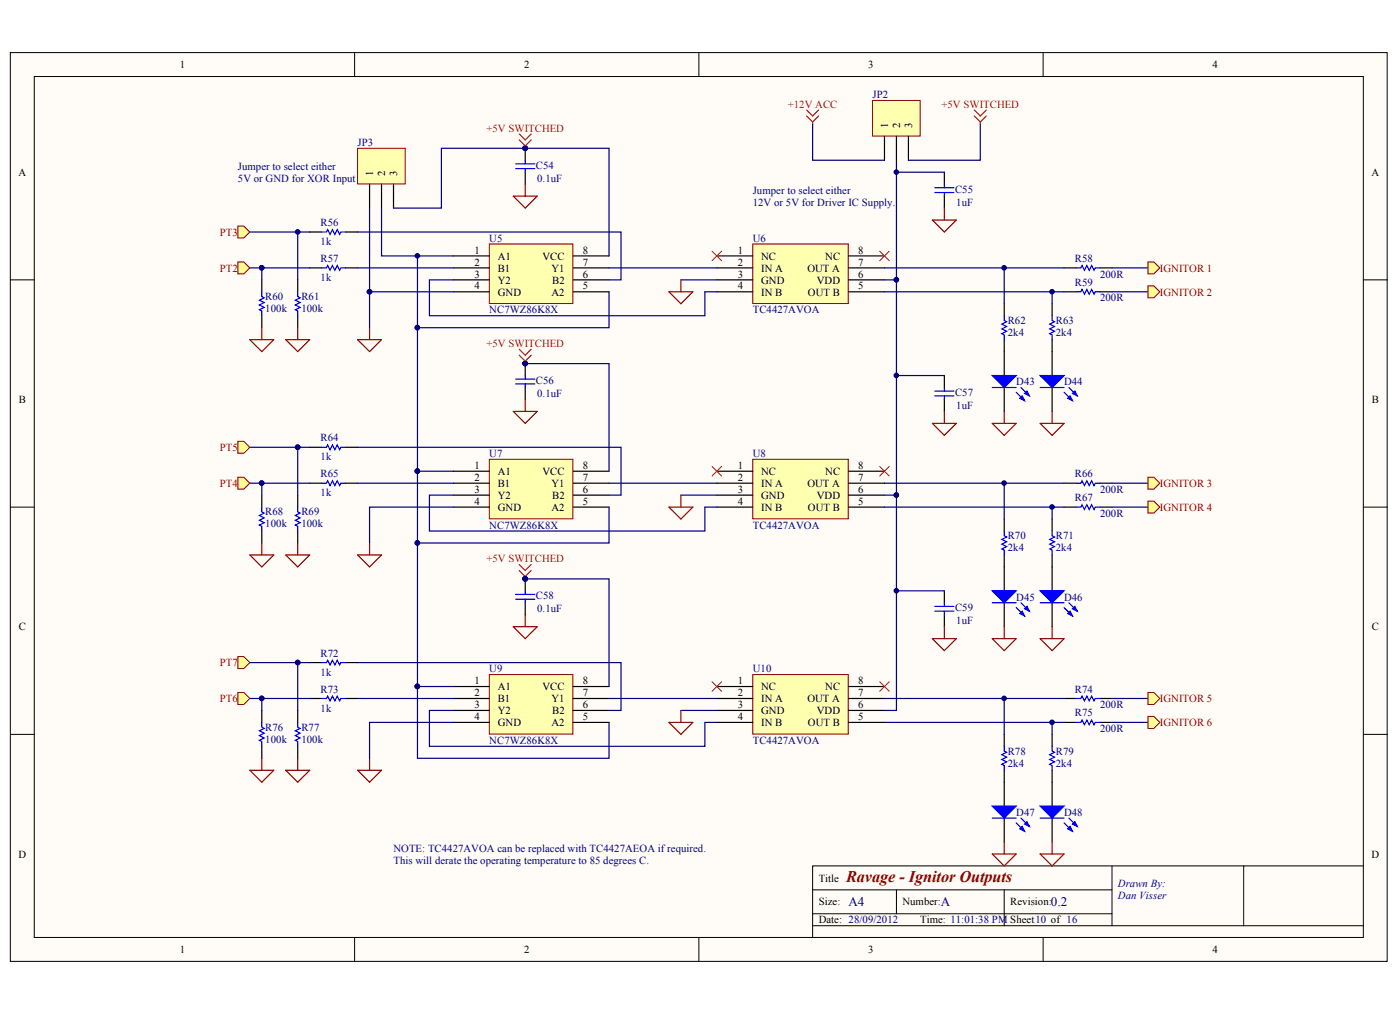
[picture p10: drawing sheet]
<svg xmlns="http://www.w3.org/2000/svg" width="281mm" height="204mm" viewBox="0 0 281 204" stroke-linecap="round" stroke-linejoin="round" font-family="sans-serif">
<defs><g id="words">
<text font-size="3.3" fill="#800000" x="169.7" y="176.8">Ravage - Ignitor Outputs</text>
<g font-size="2.6" fill="#000080">
<text x="170.2" y="181.7">A4</text>
<text x="188.7" y="181.7">A</text>
<text x="210.8" y="181.7">0.2</text>
</g>
<g font-size="2.2">
<text x="36.1" y="13.7">1</text>
<text x="105.1" y="13.7">2</text>
<text x="174.2" y="13.7">3</text>
<text x="243.2" y="13.7">4</text>
<text x="178.1" y="25.7" transform="rotate(-90 178.1 25.7)">1</text>
<text x="180.5" y="25.7" transform="rotate(-90 180.5 25.7)">2</text>
<text x="182.9" y="25.7" transform="rotate(-90 182.9 25.7)">3</text>
<text x="3.7" y="35.3">A</text>
<text x="74.9" y="35.3" transform="rotate(-90 74.9 35.3)">1</text>
<text x="77.3" y="35.3" transform="rotate(-90 77.3 35.3)">2</text>
<text x="79.7" y="35.3" transform="rotate(-90 79.7 35.3)">3</text>
<text x="275.1" y="35.3">A</text>
<text x="95.1" y="50.8">1</text>
<text x="95.1" y="53.3">2</text>
<text x="99.8" y="52">A1</text>
<text x="108.8" y="52">VCC</text>
<text x="116.9" y="53.3">7</text>
<text x="116.9" y="50.8">8</text>
<text x="148" y="50.8">1</text>
<text x="148" y="53.3">2</text>
<text x="152.7" y="52">NC</text>
<text x="165.5" y="52">NC</text>
<text x="172.1" y="53.3">7</text>
<text x="172.1" y="50.8">8</text>
<text x="95.1" y="55.7">3</text>
<text x="95.1" y="58">4</text>
<text x="99.8" y="54.4">B1</text>
<text x="99.8" y="56.8">Y2</text>
<text x="99.8" y="59.3">GND</text>
<text x="110.6" y="59.3">A2</text>
<text x="110.6" y="54.4">Y1</text>
<text x="110.7" y="56.8">B2</text>
<text x="116.9" y="58">5</text>
<text x="116.9" y="55.7">6</text>
<text x="148" y="55.7">3</text>
<text x="148" y="58">4</text>
<text x="152.7" y="54.4">IN A</text>
<text x="152.7" y="56.8">GND</text>
<text x="152.7" y="59.3">IN B</text>
<text x="161.9" y="54.4">OUT A</text>
<text x="162.1" y="59.3">OUT B</text>
<text x="163.8" y="56.8">VDD</text>
<text x="172.1" y="58">5</text>
<text x="172.1" y="55.7">6</text>
<text x="3.8" y="80.8">B</text>
<text x="275.2" y="80.8">B</text>
<text x="95.1" y="94">1</text>
<text x="99.8" y="95.2">A1</text>
<text x="108.8" y="95.2">VCC</text>
<text x="116.9" y="94">8</text>
<text x="148" y="94">1</text>
<text x="152.7" y="95.2">NC</text>
<text x="165.5" y="95.2">NC</text>
<text x="172.1" y="94">8</text>
<text x="95.1" y="96.4">2</text>
<text x="95.1" y="98.8">3</text>
<text x="95.1" y="101.2">4</text>
<text x="99.8" y="97.6">B1</text>
<text x="99.8" y="100">Y2</text>
<text x="110.6" y="97.6">Y1</text>
<text x="110.7" y="100">B2</text>
<text x="116.9" y="101.2">5</text>
<text x="116.9" y="98.8">6</text>
<text x="116.9" y="96.4">7</text>
<text x="148" y="96.4">2</text>
<text x="148" y="98.8">3</text>
<text x="148" y="101.2">4</text>
<text x="152.7" y="97.6">IN A</text>
<text x="152.7" y="100">GND</text>
<text x="161.9" y="97.6">OUT A</text>
<text x="163.8" y="100">VDD</text>
<text x="172.1" y="101.2">5</text>
<text x="172.1" y="98.8">6</text>
<text x="172.1" y="96.4">7</text>
<text x="99.8" y="102.4">GND</text>
<text x="110.6" y="102.4">A2</text>
<text x="152.7" y="102.4">IN B</text>
<text x="162.1" y="102.4">OUT B</text>
<text x="3.8" y="126.4">C</text>
<text x="275.2" y="126.4">C</text>
<text x="95.1" y="137.2">1</text>
<text x="116.9" y="137.2">8</text>
<text x="148" y="137.2">1</text>
<text x="172.1" y="137.2">8</text>
<text x="95.1" y="139.6">2</text>
<text x="95.1" y="142">3</text>
<text x="99.8" y="138.4">A1</text>
<text x="99.8" y="140.8">B1</text>
<text x="99.8" y="143.2">Y2</text>
<text x="108.8" y="138.4">VCC</text>
<text x="110.6" y="140.8">Y1</text>
<text x="110.7" y="143.2">B2</text>
<text x="116.9" y="142">6</text>
<text x="116.9" y="139.6">7</text>
<text x="148" y="139.6">2</text>
<text x="148" y="142">3</text>
<text x="152.7" y="138.4">NC</text>
<text x="152.7" y="140.8">IN A</text>
<text x="152.7" y="143.2">GND</text>
<text x="161.9" y="140.8">OUT A</text>
<text x="163.8" y="143.2">VDD</text>
<text x="165.5" y="138.4">NC</text>
<text x="172.1" y="142">6</text>
<text x="172.1" y="139.6">7</text>
<text x="95.1" y="144.4">4</text>
<text x="99.8" y="145.6">GND</text>
<text x="110.6" y="145.6">A2</text>
<text x="116.9" y="144.4">5</text>
<text x="148" y="144.4">4</text>
<text x="152.7" y="145.6">IN B</text>
<text x="162.1" y="145.6">OUT B</text>
<text x="172.1" y="144.4">5</text>
<text x="3.7" y="171.9">D</text>
<text x="275.1" y="171.9">D</text>
<text x="164.2" y="176.8">Title</text>
<text x="164.2" y="181.5">Size:</text>
<text x="164.2" y="185.2">Date: 28/09/2012</text>
<text x="181" y="181.5">Number:</text>
<text x="184.6" y="185.2">Time: 11:01:38 PM Sheet10 of 16</text>
<text x="202.6" y="181.5">Revision:</text>
<text x="36.1" y="191.2">1</text>
<text x="105.1" y="191.2">2</text>
<text x="174.2" y="191.2">3</text>
<text x="243.2" y="191.2">4</text>
</g>
<g font-size="2.2" fill="#f00">
<text x="158" y="21.6">+12V ACC</text>
<text x="188.8" y="21.6">+5V SWITCHED</text>
<text x="97.6" y="26.4">+5V SWITCHED</text>
<text x="97.6" y="69.6">+5V SWITCHED</text>
<text x="97.6" y="112.7">+5V SWITCHED</text>
</g>
<g font-size="2.2" fill="#000080">
<text x="175" y="19.7">JP2</text>
<text x="71.7" y="29.3">JP3</text>
<text x="47.7" y="34.1">Jumper to select either</text>
<text x="107.5" y="33.8">C54</text>
<text x="47.7" y="36.4">5V or GND for XOR Input</text>
<text x="107.7" y="36.4">0.1uF</text>
<text x="151" y="38.9">Jumper to select either</text>
<text x="151" y="41.3">12V or 5V for Driver IC Supply.</text>
<text x="191.6" y="38.6">C55</text>
<text x="191.8" y="41.3">1uF</text>
<text x="64.3" y="45.3">R56</text>
<text x="64.3" y="49.2">1k</text>
<text x="64.3" y="52.5">R57</text>
<text x="98.1" y="48.4">U5</text>
<text x="151" y="48.4">U6</text>
<text x="215.6" y="52.5">R58</text>
<text x="64.3" y="56.4">1k</text>
<text x="215.6" y="57.3">R59</text>
<text x="220.6" y="55.7">200R</text>
<text x="53.2" y="62.6">100k</text>
<text x="53.2" y="60.2">R60</text>
<text x="60.4" y="62.6">100k</text>
<text x="60.4" y="60.2">R61</text>
<text x="98.1" y="62.8">NC7WZ86K8X</text>
<text x="151" y="62.8">TC4427AVOA</text>
<text x="202.1" y="65">R62</text>
<text x="211.8" y="65">R63</text>
<text x="220.6" y="60.4">200R</text>
<text x="202.1" y="67.4">2k4</text>
<text x="211.8" y="67.4">2k4</text>
<text x="107.5" y="77">C56</text>
<text x="203.8" y="77.2">D43</text>
<text x="213.4" y="77.2">D44</text>
<text x="107.7" y="79.6">0.1uF</text>
<text x="191.6" y="79.4">C57</text>
<text x="191.8" y="82">1uF</text>
<text x="64.3" y="88.5">R64</text>
<text x="64.3" y="92.3">1k</text>
<text x="64.3" y="95.7">R65</text>
<text x="98.1" y="91.6">U7</text>
<text x="151" y="91.6">U8</text>
<text x="215.6" y="95.7">R66</text>
<text x="64.3" y="99.5">1k</text>
<text x="215.6" y="100.5">R67</text>
<text x="220.6" y="98.8">200R</text>
<text x="53.2" y="105.8">100k</text>
<text x="53.2" y="103.3">R68</text>
<text x="60.4" y="105.8">100k</text>
<text x="60.4" y="103.3">R69</text>
<text x="98.1" y="106">NC7WZ86K8X</text>
<text x="151" y="106">TC4427AVOA</text>
<text x="220.6" y="103.6">200R</text>
<text x="202.1" y="110.6">2k4</text>
<text x="202.1" y="108.2">R70</text>
<text x="211.8" y="110.6">2k4</text>
<text x="211.8" y="108.2">R71</text>
<text x="107.5" y="120.2">C58</text>
<text x="107.7" y="122.8">0.1uF</text>
<text x="191.6" y="122.6">C59</text>
<text x="191.8" y="125.2">1uF</text>
<text x="203.8" y="120.4">D45</text>
<text x="213.4" y="120.4">D46</text>
<text x="64.3" y="131.6">R72</text>
<text x="64.3" y="135.5">1k</text>
<text x="98.1" y="134.8">U9</text>
<text x="151" y="134.8">U10</text>
<text x="64.3" y="142.7">1k</text>
<text x="64.3" y="138.9">R73</text>
<text x="215.6" y="138.9">R74</text>
<text x="215.6" y="143.6">R75</text>
<text x="220.6" y="142">200R</text>
<text x="53.2" y="148.9">100k</text>
<text x="53.2" y="146.5">R76</text>
<text x="60.4" y="148.9">100k</text>
<text x="60.4" y="146.5">R77</text>
<text x="98.1" y="149.2">NC7WZ86K8X</text>
<text x="151" y="149.2">TC4427AVOA</text>
<text x="220.6" y="146.8">200R</text>
<text x="202.1" y="153.7">2k4</text>
<text x="202.1" y="151.3">R78</text>
<text x="211.8" y="153.7">2k4</text>
<text x="211.8" y="151.3">R79</text>
<text x="203.8" y="163.6">D47</text>
<text x="213.4" y="163.6">D48</text>
<text x="78.9" y="170.8">NOTE: TC4427AVOA can be replaced with TC4427AEOA if required.</text>
<text x="78.9" y="173.2">This will derate the operating temperature to 85 degrees C.</text>
<text x="224.2" y="177.9">Drawn By:</text>
<text x="224.2" y="180.3">Dan Visser</text>
</g>
<g font-size="2.2" fill="#800000">
<text x="44.1" y="47.3">PT3</text>
<text x="44.1" y="54.4">PT2</text>
<text x="232.7" y="54.4">IGNITOR 1</text>
<text x="232.7" y="59.3">IGNITOR 2</text>
<text x="44.1" y="90.4">PT5</text>
<text x="44.1" y="97.6">PT4</text>
<text x="232.7" y="97.6">IGNITOR 3</text>
<text x="232.7" y="102.4">IGNITOR 4</text>
<text x="44.1" y="133.6">PT7</text>
<text x="44.1" y="140.8">PT6</text>
<text x="232.7" y="140.8">IGNITOR 5</text>
<text x="232.7" y="145.6">IGNITOR 6</text>
</g>
</g></defs>
<g fill="#fffcf8" stroke="#000" stroke-width=".2">
<path d="M2.1 10.5h276.1v182.3h-276.1z"/>
<path d="M6.9 15.3h266.6v172.7h-266.6z"/>
</g>
<g fill="none" stroke="#000" stroke-width=".2">
<path d="M71.1 10.5v4.8M140.2 10.5v4.8M209.2 10.5v4.8M2.1 56.1h4.8M273.5 56.1h4.8M2.1 101.7h4.8M273.5 101.7h4.8M2.1 147.2h4.8M273.5 147.2h4.8M163 178.4h60M179.8 178.4v4.8M201.4 178.4v7.2"/>
<path d="M223 173.6v12M249.5 173.6h-86.5v14.4M273.5 173.6h-24v12M71.1 188v4.8M140.2 188v4.8M163 185.6h110.5M163 183.2h60M209.2 188v4.8"/>
</g>
<path d="M151 48.9h19.2v12h-19.2z" fill="#ffffb0" stroke="#800000" stroke-width=".2"/>
<path d="M143.8 51.3h7.2M143.8 53.7h7.2M143.8 56.1h7.2M143.8 58.5h7.2M170.2 51.3h7.2M170.2 53.7h7.2M170.2 56.1h7.2M170.2 58.5h7.2" fill="none" stroke="#000" stroke-width=".24"/>
<path d="M98.1 48.9h16.8v12h-16.8z" fill="#ffffb0" stroke="#800000" stroke-width=".2"/>
<path d="M90.9 51.3h7.2M90.9 53.7h7.2M90.9 56.1h7.2M90.9 58.5h7.2M115 51.3h7.2M115 53.7h7.2M115 56.1h7.2M115 58.5h7.2M213.4 53.7h2.4M213.4 58.5h2.4M220.6 53.7h2.4M220.6 58.5h2.4" fill="none" stroke="#000" stroke-width=".24"/>
<path d="M90.9 56.1h-4.8v7.2h55.3v-4.8M122.2 53.7h21.6" fill="none" stroke="#000080" stroke-width=".24"/>
<path d="M215.8 53.7h1l.2-.5 .5 1 .5-1 .5 1 .5-1 .4 1 .3-.5h.9M215.8 58.5h1l.2-.5 .5 1 .5-1 .5 1 .5-1 .4 1 .3-.5h.9" fill="none" stroke="#00f" stroke-width=".24"/>
<path d="M71.7 29.7h9.6v7.2h-9.6z" fill="#ffffb0" stroke="#800000" stroke-width=".2"/>
<path d="M74.1 36.9v4.8M76.5 36.9v4.8M78.9 36.9v4.8M105.4 29.7v2.4M105.4 34.5v2.4M189.4 34.5v2.4M189.4 39.3v2.4" fill="none" stroke="#000" stroke-width=".24"/>
<path d="M179.8 32.1v24h-2.4M179.8 34.5h9.6M74.1 41.7v16.8h16.8M74.1 58.5v7.2M76.5 41.7v9.6h14.4M78.9 41.7h9.6v-12h33.7v21.6M83.7 51.3v14.4h38.5v-7.2M136.6 56.1h7.2M177.4 53.7h36M177.4 58.5h36" fill="none" stroke="#000080" stroke-width=".24"/>
<g fill="#000080" stroke="#000080" stroke-width=".2">
<circle cx="83.7" cy="65.7" r=".46"/>
<circle cx="83.7" cy="51.3" r=".46"/>
<circle cx="105.3" cy="29.7" r=".46"/>
<circle cx="74.1" cy="58.5" r=".46"/>
<circle cx="179.8" cy="56.1" r=".46"/>
<circle cx="179.8" cy="34.5" r=".46"/>
</g>
<path d="M103.4 32.8h3.9M103.4 33.8h3.9M105.4 32.1v.7M105.4 33.8v.7M187.5 37.6h3.8M187.5 38.6h3.8M189.4 36.9v.7M189.4 38.6v.7" fill="none" stroke="#00f" stroke-width=".24"/>
<path d="M102.9 39.3h4.9l-2.4 2.4zM105.4 36.9v2.4M71.7 68.1h4.8l-2.4 2.4zM74.1 65.7v2.4" fill="none" stroke="#800000" stroke-width=".24"/>
<path d="M151 92.1h19.2v11.9h-19.2z" fill="#ffffb0" stroke="#800000" stroke-width=".2"/>
<path d="M143.8 94.5h7.2M143.8 96.9h7.2M143.8 99.3h7.2M170.2 94.5h7.2M170.2 96.9h7.2M170.2 99.3h7.2M143.8 101.7h7.2M170.2 101.7h7.2" fill="none" stroke="#000" stroke-width=".24"/>
<path d="M98.1 92.1h16.8v11.9h-16.8z" fill="#ffffb0" stroke="#800000" stroke-width=".2"/>
<g fill="none" stroke="#000" stroke-width=".24">
<path d="M52.5 56.1v2.4M59.7 56.1v2.4M62.1 46.5h2.4M62.1 53.7h2.4M69.3 46.5h2.4M69.3 53.7h2.4M52.5 63.3v2.4M59.7 63.3v2.4M105.4 72.9v2.4M105.4 77.7v2.4M189.4 75.3v2.4M52.5 99.3v2.4"/>
<path d="M59.7 99.3v2.4M62.1 96.9h2.4M62.1 89.7h2.4M69.3 96.9h2.4M69.3 89.7h2.4M90.9 94.5h7.2M90.9 96.9h7.2M90.9 99.3h7.2M115 94.5h7.2M115 96.9h7.2M115 99.3h7.2M189.4 80.1v2.4"/>
<path d="M213.4 96.9h2.4M220.6 96.9h2.4M52.5 106.5v2.4M59.7 106.5v2.4M90.9 101.7h7.2M115 101.7h7.2M213.4 101.7h2.4M220.6 101.7h2.4"/>
</g>
<g fill="none" stroke="#000080" stroke-width=".24">
<path d="M50.1 53.7h2.4v2.4M50.1 46.5h12M52.5 53.7h9.6M59.7 46.5v9.6M71.7 46.5h52.9v9.6h-2.4M71.7 53.7h19.2M105.4 72.9h16.8v21.6M179.8 75.3h9.6M50.1 89.7h9.6v9.6M50.1 96.9h2.4M59.7 89.7h2.4M62.1 96.9h-9.6v2.4"/>
<path d="M71.7 89.7h52.9v9.6h-2.4M71.7 96.9h19.2M90.9 99.3h-4.8v7.2h55.3v-4.8M90.9 94.5h-7.2v14.4h38.5v-7.2M122.2 96.9h21.6M136.6 99.3h7.2M177.4 96.9h36M90.9 101.7h-16.8v7.2M177.4 101.7h36"/>
</g>
<g fill="none" stroke="#00f" stroke-width=".24">
<path d="M52.5 58.5v1l.5 .2-1 .5 1 .5-1 .4 1 .5-1 .5 .5 .2v1M59.7 58.5v1l.5 .2-1 .5 1 .5-1 .4 1 .5-1 .5 .5 .2v1M64.5 46.5h1l.2-.5 .5 1 .5-1 .5 1 .4-1 .5 1 .3-.5h.9M64.5 53.7h1l.2-.5 .5 1 .5-1 .5 1 .4-1 .5 1 .3-.5h.9M103.4 76h3.9M103.4 77h3.9M105.4 75.3v.7M105.4 77v.7M187.5 78.4h3.8M187.5 79.4h3.8M189.4 77.7v.7M189.4 79.4v.7"/>
<path d="M64.5 89.7h1l.2-.5 .5 1 .5-1 .5 1 .4-1 .5 1 .3-.5h.9M64.5 96.9h1l.2-.5 .5 1 .5-1 .5 1 .4-1 .5 1 .3-.5h.9M215.8 96.9h1l.2-.5 .5 1 .5-1 .5 1 .5-1 .4 1 .3-.5h.9M52.5 101.7v.9l.5 .3-1 .5 1 .4-1 .5 1 .5-1 .5 .5 .2v1M59.7 101.7v.9l.5 .3-1 .5 1 .4-1 .5 1 .5-1 .5 .5 .2v1M215.8 101.7h1l.2-.5 .5 1 .5-1 .5 1 .5-1 .4 1 .3-.5h.9"/>
</g>
<g fill="#000080" stroke="#000080" stroke-width=".2">
<circle cx="105.3" cy="72.9" r=".46"/>
<circle cx="179.8" cy="75.3" r=".46"/>
<circle cx="83.7" cy="94.5" r=".46"/>
<circle cx="83.7" cy="108.8" r=".46"/>
<circle cx="52.5" cy="53.7" r=".46"/>
<circle cx="59.7" cy="46.5" r=".46"/>
<circle cx="52.5" cy="96.9" r=".46"/>
<circle cx="59.7" cy="89.7" r=".46"/>
<circle cx="105.3" cy="29.7" r=".46"/>
</g>
<path d="M50.1 68.1h4.8l-2.4 2.4zM52.5 65.7v2.4M57.3 68.1h4.8l-2.4 2.4zM59.7 65.7v2.4M102.9 82.5h4.9l-2.4 2.4zM105.4 80.1v2.4M50.1 111.3h4.8l-2.4 2.4zM52.5 108.9v2.4M57.3 111.3h4.8l-2.4 2.4zM59.7 108.9v2.4M71.7 111.3h4.8l-2.4 2.4zM74.1 108.9v2.4" fill="none" stroke="#800000" stroke-width=".24"/>
<path d="M104.1 26.9l1.3 1.2 1.2-1.2M104.1 28.1l1.3 1.2M105.4 29.3v.4M106.6 28.1l-1.2 1.2M104.1 70l1.3 1.2 1.2-1.2M104.1 71.2l1.3 1.2M105.4 72.4v.5M106.6 71.2l-1.2 1.2" fill="none" stroke="#f00" stroke-width=".24"/>
<path d="M151 135.2h19.2v12h-19.2z" fill="#ffffb0" stroke="#800000" stroke-width=".2"/>
<path d="M143.8 137.6h7.2M170.2 137.6h7.2M143.8 140h7.2M143.8 142.4h7.2M143.8 144.8h7.2M170.2 140h7.2M170.2 142.4h7.2M170.2 144.8h7.2" fill="none" stroke="#000" stroke-width=".24"/>
<path d="M98.1 135.2h16.8v12h-16.8z" fill="#ffffb0" stroke="#800000" stroke-width=".2"/>
<g fill="none" stroke="#000" stroke-width=".24">
<path d="M105.4 116.1v2.4M189.4 118.5v2.4M62.1 132.9h2.4M69.3 132.9h2.4M90.9 137.6h7.2M105.4 120.9v2.4M115 137.6h7.2M189.4 123.3v2.4M52.5 142.4v2.4M52.5 149.6v2.4M59.7 142.4v2.4M59.7 149.6v2.4"/>
<path d="M62.1 140h2.4M69.3 140h2.4M90.9 140h7.2M90.9 142.4h7.2M90.9 144.8h7.2M115 140h7.2M115 142.4h7.2M115 144.8h7.2M213.4 140h2.4M213.4 144.8h2.4M220.6 140h2.4M220.6 144.8h2.4"/>
</g>
<g fill="none" stroke="#000080" stroke-width=".24">
<path d="M83.7 65.7v28.8M83.7 108.9v28.7M105.4 116.1h16.8v21.5M179.8 118.5h9.6M50.1 132.9h9.6v9.5M59.7 132.9h2.4M71.7 132.9h52.9v9.5h-2.4M90.9 137.6h-7.2v14.4h38.5v-7.2M50.1 140h2.4M62.1 140h-9.6v2.4M71.7 140h19.2M90.9 142.4h-4.8v7.2h55.3v-4.8h2.4"/>
<path d="M90.9 144.8h-16.8v7.2M122.2 140h21.6M136.6 142.4h7.2M177.4 140h36M177.4 144.8h36"/>
</g>
<g fill="none" stroke="#00f" stroke-width=".24">
<path d="M103.4 119.2h3.9M105.4 118.5v.7M64.5 132.9h1l.2-.5 .5 .9 .5-.9 .5 .9 .4-.9 .5 .9 .3-.4h.9M103.4 120.1h3.9M105.4 120.1v.8M187.5 121.6h3.8M187.5 122.5h3.8M189.4 120.9v.7M189.4 122.5v.8M52.5 144.8v1l.5 .2-1 .5 1 .5-1 .5 1 .5-1 .4 .5 .3v.9M59.7 144.8v1l.5 .2-1 .5 1 .5-1 .5 1 .5-1 .4 .5 .3v.9M64.5 140h1l.2-.4 .5 .9 .5-.9 .5 .9 .4-.9 .5 .9 .3-.5h.9"/>
<path d="M215.8 140h1l.2-.4 .5 .9 .5-.9 .5 .9 .5-.9 .4 .9 .3-.5h.9M215.8 144.8h1l.2-.4 .5 .9 .5-.9 .5 .9 .5-.9 .4 .9 .3-.5h.9"/>
</g>
<g fill="#000080" stroke="#000080" stroke-width=".2">
<circle cx="105.3" cy="116" r=".46"/>
<circle cx="179.8" cy="118.4" r=".46"/>
<circle cx="83.7" cy="137.6" r=".46"/>
<circle cx="52.5" cy="140" r=".46"/>
<circle cx="59.7" cy="132.8" r=".46"/>
<circle cx="83.7" cy="65.7" r=".46"/>
<circle cx="83.7" cy="94.5" r=".46"/>
<circle cx="83.7" cy="108.8" r=".46"/>
</g>
<path d="M102.9 125.7h4.9l-2.4 2.4zM105.4 123.3v2.4M50.1 154.4h4.8l-2.4 2.4zM52.5 152v2.4M57.3 154.4h4.8l-2.4 2.4zM59.7 152v2.4M71.7 154.4h4.8l-2.4 2.4zM74.1 152v2.4" fill="none" stroke="#800000" stroke-width=".24"/>
<path d="M104.1 113.2l1.3 1.2 1.2-1.2M104.1 114.4l1.3 1.2M105.4 115.6v.5M106.6 114.4l-1.2 1.2" fill="none" stroke="#f00" stroke-width=".24"/>
<path d="M175 20.1h9.6v7.2h-9.6z" fill="#ffffb0" stroke="#800000" stroke-width=".2"/>
<g fill="none" stroke="#000" stroke-width=".24">
<path d="M177.4 27.3v4.8M179.8 27.3v4.8M182.2 27.3v4.8M201.4 60.9v2.4M201.4 68.1v7.2M201.4 77.7v4.8M211 60.9v2.4M211 68.1v7.2M211 77.7v4.8M201.4 104.1v2.4M201.4 111.3v7.2M211 104.1v2.4"/>
<path d="M211 111.3v7.2M201.4 120.9v4.8M211 120.9v4.8M201.4 147.2v2.4M201.4 154.4v7.2M211 147.2v2.4M211 154.4v7.2M201.4 164v4.8M211 164v4.8"/>
</g>
<g fill="none" stroke="#000080" stroke-width=".24">
<path d="M163 24.9v7.2h14.4M196.6 24.9v7.2h-14.4M179.8 56.1v43.2h-2.4M201.4 53.7v7.2M211 58.5v2.4M223 58.5h7.2M223 53.7h7.2M179.8 99.3v43.1h-2.4M201.4 96.9v7.2M223 96.9h7.2M211 101.7v2.4M223 101.7h7.2"/>
<path d="M201.4 140v7.2M211 144.8v2.4M223 140h7.2M223 144.8h7.2"/>
</g>
<g fill="#000080" stroke="#000080" stroke-width=".2">
<circle cx="179.8" cy="99.3" r=".46"/>
<circle cx="179.8" cy="56.1" r=".46"/>
<circle cx="201.4" cy="53.7" r=".46"/>
<circle cx="211" cy="58.5" r=".46"/>
<circle cx="201.4" cy="96.9" r=".46"/>
<circle cx="211" cy="101.7" r=".46"/>
<circle cx="201.4" cy="140" r=".46"/>
<circle cx="211" cy="144.8" r=".46"/>
</g>
<path d="M161.8 22.1l1.2 1.2 1.2-1.2M161.8 23.3l1.2 1.2M163 24.5v.4M164.2 23.3l-1.2 1.2M195.4 22.1l1.2 1.2 1.2-1.2M195.4 23.3l1.2 1.2M196.6 24.5v.4M197.8 23.3l-1.2 1.2" fill="none" stroke="#f00" stroke-width=".24"/>
<g fill="none" stroke="#800000" stroke-width=".24">
<path d="M134.2 58.5h4.8l-2.4 2.4zM136.6 56.1v2.4M187 44.1h4.8l-2.4 2.4zM189.4 41.7v2.4M136.6 99.3v2.4M187 84.9h4.8l-2.4 2.4zM189.4 82.5v2.4M199 84.9h4.8l-2.4 2.4zM201.4 82.5v2.4M208.6 84.9h4.8l-2.4 2.4zM211 82.5v2.4M134.2 101.7h4.8l-2.4 2.4z"/>
<path d="M187 128.1h4.8l-2.4 2.4zM189.4 125.7v2.4M199 128.1h4.8l-2.4 2.4zM201.4 125.7v2.4M208.6 128.1h4.8l-2.4 2.4zM211 125.7v2.4M134.2 144.8h4.8l-2.4 2.4zM136.6 142.4v2.4M199 171.2h4.8l-2.4 2.4zM201.4 168.8v2.4M208.6 171.2h4.8l-2.4 2.4zM211 168.8v2.4"/>
</g>
<g fill="none" stroke="#00f" stroke-width=".24">
<path d="M199 77.7h4.8M201.4 63.3v1l.5 .2-1 .5 1 .5-1 .4 1 .5-1 .5 .5 .2v1M203.8 78.7l1.7 1.6M204.8 77.7l1.7 1.7M208.6 77.7h4.8M211 63.3v1l.5 .2-.9 .5 .9 .5-.9 .4 .9 .5-.9 .5 .4 .2v1M213.4 78.7l1.7 1.6M214.4 77.7l1.7 1.7M201.4 106.5v.9l.5 .3-1 .4 1 .5-1 .5 1 .5-1 .5 .5 .2v1M211 106.5v.9l.5 .3-.9 .4 .9 .5-.9 .5 .9 .5-.9 .5 .4 .2v1M199 120.9h4.8M203.8 121.8l1.7 1.7"/>
<path d="M204.8 120.9l1.7 1.6M208.6 120.9h4.8M213.4 121.8l1.7 1.7M214.4 120.9l1.7 1.6M201.4 149.6v1l.5 .2-1 .5 1 .5-1 .5 1 .5-1 .4 .5 .3v.9M211 149.6v1l.5 .2-.9 .5 .9 .5-.9 .5 .9 .5-.9 .4 .4 .3v.9M199 164h4.8M203.8 165l1.7 1.7M204.8 164l1.7 1.7M208.6 164h4.8M213.4 165l1.7 1.7M214.4 164l1.7 1.7"/>
</g>
<g fill="#00f" stroke="#00f" stroke-width=".24">
<path d="M199 75.3h4.8l-2.4 2.4z"/>
<path d="M204.5 79.9l.5-.5 .5 .9z"/>
<path d="M205.5 78.9l.5-.5 .5 1z"/>
<path d="M208.6 75.3h4.8l-2.4 2.4z"/>
<path d="M214.2 79.9l.4-.5 .5 .9z"/>
<path d="M215.1 78.9l.5-.5 .5 1z"/>
<path d="M199 118.5h4.8l-2.4 2.4z"/>
<path d="M204.5 123l.5-.5 .5 1z"/>
<path d="M205.5 122.1l.5-.5 .5 .9z"/>
<path d="M208.6 118.5h4.8l-2.4 2.4z"/>
<path d="M214.2 123l.4-.5 .5 1z"/>
<path d="M215.1 122.1l.5-.5 .5 .9z"/>
<path d="M199 161.6h4.8l-2.4 2.4z"/>
<path d="M204.5 166.2l.5-.5 .5 1z"/>
<path d="M205.5 165.2l.5-.5 .5 1z"/>
<path d="M208.6 161.6h4.8l-2.4 2.4z"/>
<path d="M214.2 166.2l.4-.5 .5 1z"/>
<path d="M215.1 165.2l.5-.5 .5 1z"/>
</g>
<path d="M142.8 50.4l1.9 1.9M144.7 50.4l-1.9 1.9M176.4 50.4l2 1.9M178.4 50.4l-2 1.9M142.8 93.5l1.9 1.9M144.7 93.5l-1.9 1.9M176.4 93.5l2 1.9M178.4 93.5l-2 1.9M142.8 136.7l1.9 1.9M144.7 136.7l-1.9 1.9M176.4 136.7l2 1.9M178.4 136.7l-2 1.9" fill="none" stroke="#f00" stroke-width=".2"/>
<g fill="#ffff80" stroke="#800000" stroke-width=".2">
<path d="M47.7 45.3h1.2l1.2 1.2-1.2 1.2h-1.2z" fill-rule="evenodd"/>
<path d="M47.7 52.5h1.2l1.2 1.2-1.2 1.2h-1.2z" fill-rule="evenodd"/>
<path d="M47.7 95.7h1.2l1.2 1.2-1.2 1.2h-1.2z" fill-rule="evenodd"/>
<path d="M47.7 88.5h1.2l1.2 1.2-1.2 1.2h-1.2z" fill-rule="evenodd"/>
<path d="M47.7 131.7h1.2l1.2 1.2-1.2 1.1h-1.2z" fill-rule="evenodd"/>
<path d="M47.7 138.8h1.2l1.2 1.2-1.2 1.2h-1.2z" fill-rule="evenodd"/>
<path d="M230.2 52.5h1.2l1.2 1.2-1.2 1.2h-1.2z" fill-rule="evenodd"/>
<path d="M230.2 57.3h1.2l1.2 1.2-1.2 1.2h-1.2z" fill-rule="evenodd"/>
<path d="M230.2 95.7h1.2l1.2 1.2-1.2 1.2h-1.2z" fill-rule="evenodd"/>
<path d="M230.2 100.5h1.2l1.2 1.2-1.2 1.2h-1.2z" fill-rule="evenodd"/>
<path d="M230.2 138.8h1.2l1.2 1.2-1.2 1.2h-1.2z" fill-rule="evenodd"/>
<path d="M230.2 143.6h1.2l1.2 1.2-1.2 1.2h-1.2z" fill-rule="evenodd"/>
</g>
<path d="M141.4 58.5h2.4M141.4 101.7h2.4" fill="none" stroke="#000080" stroke-width=".24"/>
<use href="#words"/>
</svg>
